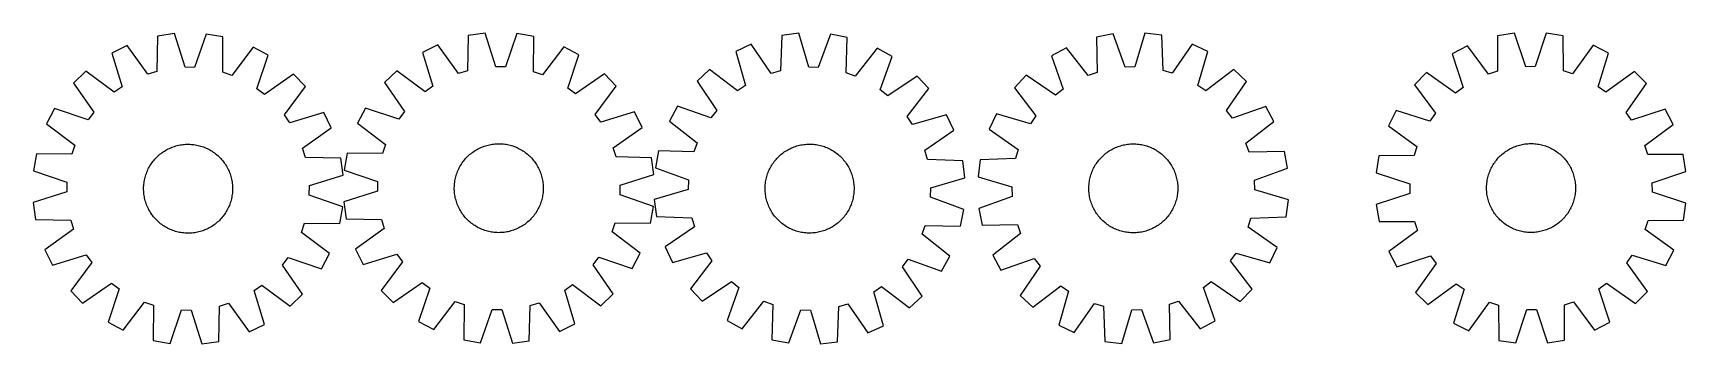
# Model space of a CAD drawing. Header units: millimetres. Extents: x 7 to 1493, y 7 to 286.
import ezdxf

# ---------------------------------------------------------------- set-up
doc = ezdxf.new("R2010")
doc.units = ezdxf.units.MM
doc.layers.add('CUT', color=7, linetype='CONTINUOUS', true_color=0x000000)

msp = doc.modelspace()

# ---------------------------------------------------------------- linework, layer by layer
at = {"layer": 'CUT'}
for p, q in [((118.419288, 283.335369), (117.800568, 251.577032)), ((133.648034, 285.529868), (118.419288, 283.335369)), ((143.208289, 255.238347), (133.648034, 285.529868)), ((162.1841, 285.13141), (151.781797, 255.118632)), ((177.345636, 282.512562), (162.1841, 285.13141)), ((177.077384, 250.749332), (177.345636, 282.512562)), ((398.00561, 283.840372), (397.360282, 252.082565)), ((413.23619, 286.022112), (398.00561, 283.840372)), ((422.771062, 255.722591), (413.23619, 286.022112)), ((441.771912, 285.599745), (431.344466, 255.595693)), ((456.931248, 282.968194), (441.771912, 285.599745)), ((456.636384, 251.2052), (456.931248, 282.968194)), ((679.969304, 283.920971), (678.767957, 252.179334)), ((695.235753, 285.83567), (679.969304, 283.920971)), ((704.238582, 255.373827), (695.235753, 285.83567)), ((723.759704, 284.913672), (712.80845, 255.096818)), ((738.870634, 282.017067), (723.759704, 284.913672)), ((978.105538, 285.234214), (962.980608, 282.411617)), ((988.910694, 255.364106), (978.105538, 285.234214)), ((1006.63366, 286.016563), (997.481816, 255.599159)), ((1021.890553, 284.027151), (1006.63366, 286.016563)), ((1022.936497, 252.280014), (1021.890553, 284.027151)), ((1323.84858, 283.4258), (1323.822673, 251.661447)), ((1339.033719, 285.90413), (1323.84858, 283.4258)), ((1349.157638, 255.796308), (1339.033719, 285.90413)), ((1367.572251, 286.038309), (1357.731887, 255.836621)), ((1382.780022, 283.702876), (1367.572251, 286.038309)), ((1383.104612, 251.940172), (1382.780022, 283.702876)), ((91.156746, 274.896196), (77.351485, 268.103161)), ((77.351485, 268.103161), (86.576914, 237.707993)), ((109.609684, 249.041528), (91.156746, 274.896196)), ((204.361917, 273.315477), (185.194281, 247.986117)), ((217.972126, 266.139631), (204.361917, 273.315477)), ((370.736007, 275.424044), (356.92506, 268.642578)), ((356.92506, 268.642578), (366.125018, 238.239692)), ((389.167276, 249.553925), (370.736007, 275.424044)), ((483.939814, 273.748477), (464.750963, 248.435185)), ((497.544006, 266.561231), (483.939814, 273.748477)), ((652.556502, 275.983457), (638.628921, 269.444878)), ((638.628921, 269.444878), (647.295077, 238.885551)), ((670.531928, 249.79455), (652.556502, 275.983457)), ((738.019606, 250.264106), (738.870634, 282.017067)), ((765.71361, 272.32581), (746.084434, 247.35242)), ((779.189859, 264.90144), (765.71361, 272.32581)), ((936.090511, 272.851884), (922.578078, 265.493576)), ((955.597196, 247.782701), (936.090511, 272.851884)), ((962.980608, 282.411617), (963.676182, 250.654871)), ((1049.264169, 275.955535), (1031.160753, 249.85494)), ((1063.159574, 269.348853), (1049.264169, 275.955535)), ((1054.343921, 238.832317), (1063.159574, 269.348853)), ((1296.748287, 274.479297), (1283.072209, 267.429798)), ((1315.680535, 248.973518), (1296.748287, 274.479297)), ((1409.963242, 275.011597), (1391.271665, 249.328924)), ((1423.705003, 268.091008), (1409.963242, 275.011597)), ((1414.198492, 237.782577), (1423.705003, 268.091008)), ((151.781797, 255.118632), (143.208289, 255.238347)), ((207.901626, 236.013899), (217.972126, 266.139631)), ((431.344466, 255.595693), (422.771062, 255.722591)), ((487.448268, 236.443946), (497.544006, 266.561231)), ((615.010624, 253.424832), (603.785238, 242.902414)), ((640.199086, 234.072414), (615.010624, 253.424832)), ((712.80845, 255.096818), (704.238582, 255.373827)), ((768.568278, 234.965562), (779.189859, 264.90144)), ((922.578078, 265.493576), (933.052982, 235.506059)), ((997.481816, 255.599159), (988.910694, 255.364106)), ((1086.699163, 253.213378), (1061.416264, 233.984499)), ((1097.872902, 242.636133), (1086.699163, 253.213378)), ((1283.072209, 267.429798), (1292.863294, 237.212098)), ((1357.731887, 255.836621), (1349.157638, 255.796308)), ((54.031115, 251.652442), (43.000695, 240.925822)), ((43.000695, 240.925822), (61.167222, 214.869114)), ((79.570434, 232.765463), (54.031115, 251.652442)), ((117.800568, 251.577032), (109.609684, 249.041528)), ((185.194281, 247.986117), (177.077384, 250.749332)), ((240.824081, 249.044193), (214.767373, 230.877666)), ((232.663722, 212.474455), (251.550701, 238.013773)), ((251.550701, 238.013773), (240.824081, 249.044193)), ((333.590915, 252.211404), (322.551511, 241.494029)), ((322.551511, 241.494029), (340.6962, 215.42211)), ((359.1144, 233.303034), (333.590915, 252.211404)), ((366.125018, 238.239692), (359.1144, 233.303034)), ((397.360282, 252.082565), (389.167276, 249.553925)), ((464.750963, 248.435185), (456.636384, 251.2052)), ((520.381629, 249.446653), (494.30971, 231.301963)), ((512.190634, 212.883764), (531.099004, 238.407249)), ((531.099004, 238.407249), (520.381629, 249.446653)), ((603.785238, 242.902414), (621.470595, 216.516757)), ((647.295077, 238.885551), (640.199086, 234.072414)), ((678.767957, 252.179334), (670.531928, 249.79455)), ((746.084434, 247.35242), (738.019606, 250.264106)), ((801.724283, 247.389571), (775.338625, 229.704215)), ((812.246701, 236.164186), (801.724283, 247.389571)), ((899.958196, 248.092232), (889.380951, 236.918493)), ((926.25696, 230.277919), (899.958196, 248.092232)), ((963.676182, 250.654871), (955.597196, 247.782701)), ((1031.160753, 249.85494), (1022.936497, 252.280014)), ((1061.416264, 233.984499), (1054.343921, 238.832317)), ((1080.058589, 216.337369), (1097.872902, 242.636133)), ((1260.062919, 250.546717), (1249.234611, 239.616105)), ((1249.234611, 239.616105), (1267.88427, 213.902976)), ((1285.950277, 232.139667), (1260.062919, 250.546717)), ((1323.822673, 251.661447), (1315.680535, 248.973518)), ((1391.271665, 249.328924), (1383.104612, 251.940172)), ((1446.872029, 251.425033), (1421.158901, 232.775374)), ((1439.395592, 214.709367), (1457.802641, 240.596724)), ((1457.802641, 240.596724), (1446.872029, 251.425033)), ((86.576914, 237.707993), (79.570434, 232.765463)), ((214.767373, 230.877666), (207.901626, 236.013899)), ((494.30971, 231.301963), (487.448268, 236.443946)), ((775.338625, 229.704215), (768.568278, 234.965562)), ((792.894282, 210.975723), (812.246701, 236.164186)), ((889.380951, 236.918493), (908.609829, 211.635594)), ((933.052982, 235.506059), (926.25696, 230.277919)), ((1292.863294, 237.212098), (1285.950277, 232.139667)), ((1421.158901, 232.775374), (1414.198492, 237.782577)), ((25.905257, 218.073867), (18.729412, 204.463658)), ((56.03099, 208.003367), (25.905257, 218.073867)), ((61.167222, 214.869114), (56.03099, 208.003367)), ((237.606253, 205.467975), (232.663722, 212.474455)), ((268.00142, 214.693403), (237.606253, 205.467975)), ((274.794455, 200.888142), (268.00142, 214.693403)), ((305.436933, 218.656406), (298.249687, 205.052214)), ((335.554217, 208.560668), (305.436933, 218.656406)), ((340.6962, 215.42211), (335.554217, 208.560668)), ((517.127292, 205.873145), (512.190634, 212.883764)), ((547.530179, 215.073104), (517.127292, 205.873145)), ((554.311644, 201.262156), (547.530179, 215.073104)), ((586.27337, 220.36799), (578.849, 206.891741)), ((616.209247, 209.74641), (586.27337, 220.36799)), ((621.470595, 216.516757), (616.209247, 209.74641)), ((797.707419, 203.879732), (792.894282, 210.975723)), ((828.266747, 212.545889), (797.707419, 203.879732)), ((834.805326, 198.618307), (828.266747, 212.545889)), ((873.245476, 213.378904), (866.638794, 199.483499)), ((903.762012, 204.56325), (873.245476, 213.378904)), ((908.609829, 211.635594), (903.762012, 204.56325)), ((1085.286729, 209.541347), (1080.058589, 216.337369)), ((1115.274246, 220.016251), (1085.286729, 209.541347)), ((1122.632555, 206.503818), (1115.274246, 220.016251)), ((1232.568636, 216.449079), (1225.648047, 202.707318)), ((1262.877067, 206.942567), (1232.568636, 216.449079)), ((1267.88427, 213.902976), (1262.877067, 206.942567)), ((1444.468023, 207.796349), (1439.395592, 214.709367)), ((1474.685723, 217.587435), (1444.468023, 207.796349)), ((1481.735221, 203.911357), (1474.685723, 217.587435)), ((18.729412, 204.463658), (44.058772, 185.296022)), ((248.939787, 182.435205), (274.794455, 200.888142)), ((298.249687, 205.052214), (323.562978, 185.863362)), ((528.441525, 182.830887), (554.311644, 201.262156)), ((578.849, 206.891741), (603.82239, 187.262565)), ((808.616419, 180.642882), (834.805326, 198.618307)), ((866.638794, 199.483499), (892.739389, 181.380082)), ((1097.563371, 186.997133), (1122.632555, 206.503818)), ((1225.648047, 202.707318), (1251.33072, 184.015741)), ((1456.229443, 184.979108), (1481.735221, 203.911357)), ((44.058772, 185.296022), (41.295557, 177.179125)), ((121.648812, 177.82868), (122.658274, 178.577007)), ((122.658274, 178.577007), (123.690743, 179.293257)), ((123.690743, 179.293257), (124.745201, 179.976723)), ((124.745201, 179.976723), (125.820607, 180.62673)), ((125.820607, 180.62673), (126.915899, 181.242637)), ((126.915899, 181.242637), (128.029997, 181.823837)), ((128.029997, 181.823837), (129.161801, 182.369754)), ((129.161801, 182.369754), (130.310194, 182.879852)), ((130.310194, 182.879852), (131.474044, 183.353626)), ((131.474044, 183.353626), (132.6522, 183.790609)), ((132.6522, 183.790609), (133.843501, 184.190369)), ((133.843501, 184.190369), (135.046771, 184.552513)), ((135.046771, 184.552513), (136.260823, 184.876682)), ((136.260823, 184.876682), (137.484458, 185.162557)), ((137.484458, 185.162557), (138.716469, 185.409856)), ((138.716469, 185.409856), (139.955639, 185.618334)), ((139.955639, 185.618334), (141.200747, 185.787786)), ((141.200747, 185.787786), (142.450562, 185.918044)), ((142.450562, 185.918044), (143.703853, 186.008981)), ((143.703853, 186.008981), (144.959382, 186.060506)), ((144.959382, 186.060506), (146.215909, 186.072568)), ((146.215909, 186.072568), (147.472195, 186.045156)), ((147.472195, 186.045156), (148.727001, 185.978297)), ((148.727001, 185.978297), (149.979087, 185.872056)), ((149.979087, 185.872056), (151.227218, 185.726539)), ((151.227218, 185.726539), (152.470163, 185.541889)), ((152.470163, 185.541889), (153.706694, 185.318288)), ((153.706694, 185.318288), (154.935592, 185.055957)), ((154.935592, 185.055957), (156.155643, 184.755155)), ((156.155643, 184.755155), (157.365644, 184.416178)), ((157.365644, 184.416178), (158.5644, 184.039362)), ((158.5644, 184.039362), (159.750728, 183.625078)), ((159.750728, 183.625078), (160.923458, 183.173734)), ((160.923458, 183.173734), (162.081433, 182.685778)), ((162.081433, 182.685778), (163.223509, 182.161689)), ((163.223509, 182.161689), (164.348559, 181.601985)), ((164.348559, 181.601985), (165.455474, 181.007218)), ((165.455474, 181.007218), (166.54316, 180.377977)), ((166.54316, 180.377977), (167.610545, 179.71488)), ((167.610545, 179.71488), (168.656574, 179.018584)), ((168.656574, 179.018584), (169.680217, 178.289774)), ((251.475291, 174.24432), (248.939787, 182.435205)), ((323.562978, 185.863362), (320.792963, 177.748784)), ((401.146734, 178.331015), (402.156823, 179.078496)), ((402.156823, 179.078496), (403.189892, 179.793881)), ((403.189892, 179.793881), (404.244922, 180.476463)), ((404.244922, 180.476463), (405.320872, 181.125569)), ((405.320872, 181.125569), (406.41668, 181.740558)), ((406.41668, 181.740558), (407.531265, 182.320823)), ((407.531265, 182.320823), (408.663526, 182.865793)), ((408.663526, 182.865793), (409.812346, 183.374928)), ((409.812346, 183.374928), (410.976592, 183.847727)), ((410.976592, 183.847727), (412.155114, 184.283722)), ((412.155114, 184.283722), (413.34675, 184.682484)), ((413.34675, 184.682484), (414.550323, 185.04362)), ((414.550323, 185.04362), (415.764646, 185.366772)), ((415.764646, 185.366772), (416.98852, 185.651621)), ((416.98852, 185.651621), (418.220737, 185.897887)), ((418.220737, 185.897887), (419.460082, 186.105327)), ((419.460082, 186.105327), (420.705331, 186.273736)), ((420.705331, 186.273736), (421.955255, 186.402947)), ((421.955255, 186.402947), (423.208622, 186.492834)), ((423.208622, 186.492834), (424.464193, 186.543307)), ((424.464193, 186.543307), (425.72073, 186.554317)), ((425.72073, 186.554317), (426.976993, 186.525852)), ((426.976993, 186.525852), (428.231742, 186.457941)), ((428.231742, 186.457941), (429.483739, 186.350652)), ((429.483739, 186.350652), (430.731748, 186.204089)), ((430.731748, 186.204089), (431.974537, 186.018397)), ((431.974537, 186.018397), (433.210881, 185.79376)), ((433.210881, 185.79376), (434.439558, 185.5304)), ((434.439558, 185.5304), (435.659357, 185.228575)), ((435.659357, 185.228575), (436.869073, 184.888585)), ((436.869073, 184.888585), (438.067513, 184.510765)), ((438.067513, 184.510765), (439.253494, 184.095487)), ((439.253494, 184.095487), (440.425846, 183.643161)), ((440.425846, 183.643161), (441.583411, 183.154234)), ((441.583411, 183.154234), (442.725047, 182.629188)), ((442.725047, 182.629188), (443.849628, 182.068542)), ((443.849628, 182.068542), (444.956044, 181.472849)), ((444.956044, 181.472849), (446.043203, 180.842696)), ((446.043203, 180.842696), (447.110032, 180.178705)), ((447.110032, 180.178705), (448.155478, 179.481532)), ((448.155478, 179.481532), (449.178509, 178.751865)), ((449.178509, 178.751865), (450.178116, 177.990424)), ((530.970165, 174.637881), (528.441525, 182.830887)), ((569.157743, 180.048765), (566.261137, 164.937835)), ((600.910703, 179.197737), (569.157743, 180.048765)), ((603.82239, 187.262565), (600.910703, 179.197737)), ((681.262349, 178.372787), (682.285372, 179.102465)), ((682.285372, 179.102465), (683.33081, 179.79965)), ((683.33081, 179.79965), (684.397631, 180.463652)), ((684.397631, 180.463652), (685.484783, 181.093817)), ((685.484783, 181.093817), (686.591192, 181.689523)), ((686.591192, 181.689523), (687.715767, 182.250182)), ((687.715767, 182.250182), (688.857398, 182.775241)), ((688.857398, 182.775241), (690.014957, 183.264181)), ((690.014957, 183.264181), (691.187304, 183.71652)), ((691.187304, 183.71652), (692.37328, 184.131811)), ((692.37328, 184.131811), (693.571716, 184.509645)), ((693.571716, 184.509645), (694.781428, 184.849649)), ((694.781428, 184.849649), (696.001224, 185.151487)), ((696.001224, 185.151487), (697.229898, 185.414861)), ((697.229898, 185.414861), (698.466239, 185.639512)), ((698.466239, 185.639512), (699.709026, 185.825218)), ((699.709026, 185.825218), (700.957033, 185.971795)), ((700.957033, 185.971795), (702.209029, 186.079099)), ((702.209029, 186.079099), (703.463777, 186.147024)), ((703.463777, 186.147024), (704.72004, 186.175502)), ((704.72004, 186.175502), (705.976577, 186.164507)), ((705.976577, 186.164507), (707.232149, 186.114048)), ((707.232149, 186.114048), (708.485516, 186.024175)), ((708.485516, 186.024175), (709.735442, 185.894978)), ((709.735442, 185.894978), (710.980693, 185.726583)), ((710.980693, 185.726583), (712.22004, 185.519158)), ((712.22004, 185.519158), (713.452261, 185.272905)), ((713.452261, 185.272905), (714.676138, 184.988069)), ((714.676138, 184.988069), (715.890464, 184.664931)), ((715.890464, 184.664931), (717.094041, 184.30381)), ((717.094041, 184.30381), (718.285681, 183.905061)), ((718.285681, 183.905061), (719.464209, 183.469079)), ((719.464209, 183.469079), (720.62846, 182.996293)), ((720.62846, 182.996293), (721.777286, 182.487171)), ((721.777286, 182.487171), (722.909553, 181.942214)), ((722.909553, 181.942214), (724.024144, 181.361961)), ((724.024144, 181.361961), (725.119959, 180.746984)), ((725.119959, 180.746984), (726.195916, 180.09789)), ((726.195916, 180.09789), (727.250954, 179.41532)), ((727.250954, 179.41532), (728.284031, 178.699947)), ((728.284031, 178.699947), (729.294128, 177.952478)), ((811.001203, 172.406852), (808.616419, 180.642882)), ((892.739389, 181.380082), (890.314315, 173.155826)), ((971.549559, 177.918286), (972.551515, 178.676633)), ((972.551515, 178.676633), (973.576797, 179.403134)), ((973.576797, 179.403134), (974.624393, 180.097072)), ((974.624393, 180.097072), (975.693269, 180.757761)), ((975.693269, 180.757761), (976.782371, 181.38455)), ((976.782371, 181.38455), (977.890623, 181.976821)), ((977.890623, 181.976821), (979.016931, 182.533988)), ((979.016931, 182.533988), (980.160185, 183.055502)), ((980.160185, 183.055502), (981.319257, 183.540848)), ((981.319257, 183.540848), (982.493001, 183.989548)), ((982.493001, 183.989548), (983.68026, 184.401157)), ((983.68026, 184.401157), (984.879862, 184.775271)), ((984.879862, 184.775271), (986.090624, 185.11152)), ((986.090624, 185.11152), (987.31135, 185.409572)), ((987.31135, 185.409572), (988.540835, 185.669134)), ((988.540835, 185.669134), (989.777867, 185.889948)), ((989.777867, 185.889948), (991.021225, 186.071796)), ((991.021225, 186.071796), (992.269681, 186.214501)), ((992.269681, 186.214501), (993.522003, 186.31792)), ((993.522003, 186.31792), (994.776956, 186.381951)), ((994.776956, 186.381951), (996.033301, 186.406532)), ((996.033301, 186.406532), (997.289798, 186.391638)), ((997.289798, 186.391638), (998.545207, 186.337284)), ((998.545207, 186.337284), (999.79829, 186.243523)), ((999.79829, 186.243523), (1001.047809, 186.110449)), ((1001.047809, 186.110449), (1002.292532, 185.938191)), ((1002.292532, 185.938191), (1003.531229, 185.726921)), ((1003.531229, 185.726921), (1004.762679, 185.476847)), ((1004.762679, 185.476847), (1005.985667, 185.188216)), ((1005.985667, 185.188216), (1007.198985, 184.861311)), ((1007.198985, 184.861311), (1008.401436, 184.496457)), ((1008.401436, 184.496457), (1009.591833, 184.094013)), ((1009.591833, 184.094013), (1010.769002, 183.654377)), ((1010.769002, 183.654377), (1011.931781, 183.177981)), ((1011.931781, 183.177981), (1013.079022, 182.665297)), ((1013.079022, 182.665297), (1014.209593, 182.11683)), ((1014.209593, 182.11683), (1015.322378, 181.533122)), ((1015.322378, 181.533122), (1016.41628, 180.914748)), ((1016.41628, 180.914748), (1017.490218, 180.262319)), ((1017.490218, 180.262319), (1018.543133, 179.576479)), ((1018.543133, 179.576479), (1019.573986, 178.857904)), ((1019.573986, 178.857904), (1020.581759, 178.107304)), ((1100.435541, 178.918147), (1097.563371, 186.997133)), ((1132.192288, 179.613721), (1100.435541, 178.918147)), ((1135.014884, 164.488791), (1132.192288, 179.613721)), ((1251.33072, 184.015741), (1248.719472, 175.848688)), ((1329.046609, 177.99776), (1330.041929, 178.764796)), ((1330.041929, 178.764796), (1331.060852, 179.50019)), ((1331.060852, 179.50019), (1332.10237, 180.203216)), ((1332.10237, 180.203216), (1333.165458, 180.87318)), ((1333.165458, 180.87318), (1334.249065, 181.509421)), ((1334.249065, 181.509421), (1335.352122, 182.111312)), ((1335.352122, 182.111312), (1336.47354, 182.678257)), ((1336.47354, 182.678257), (1337.612214, 183.209699)), ((1337.612214, 183.209699), (1338.767018, 183.705111)), ((1338.767018, 183.705111), (1339.936814, 184.164006)), ((1339.936814, 184.164006), (1341.120447, 184.58593)), ((1341.120447, 184.58593), (1342.316749, 184.970467)), ((1342.316749, 184.970467), (1343.524539, 185.317237)), ((1343.524539, 185.317237), (1344.742625, 185.625899)), ((1344.742625, 185.625899), (1345.969806, 185.896147)), ((1345.969806, 185.896147), (1347.20487, 186.127716)), ((1347.20487, 186.127716), (1348.446598, 186.320376)), ((1348.446598, 186.320376), (1349.693765, 186.473937)), ((1349.693765, 186.473937), (1350.945141, 186.588248)), ((1350.945141, 186.588248), (1352.199489, 186.663196)), ((1352.199489, 186.663196), (1353.455572, 186.698707)), ((1353.455572, 186.698707), (1354.712152, 186.694745)), ((1354.712152, 186.694745), (1355.967986, 186.651316)), ((1355.967986, 186.651316), (1357.221837, 186.568461)), ((1357.221837, 186.568461), (1358.472467, 186.446263)), ((1358.472467, 186.446263), (1359.718641, 186.284842)), ((1359.718641, 186.284842), (1360.95913, 186.084358)), ((1360.95913, 186.084358), (1362.192709, 185.845007)), ((1362.192709, 185.845007), (1363.418162, 185.567027)), ((1363.418162, 185.567027), (1364.634278, 185.250692)), ((1364.634278, 185.250692), (1365.839858, 184.896314)), ((1365.839858, 184.896314), (1367.033712, 184.504242)), ((1367.033712, 184.504242), (1368.214661, 184.074864)), ((1368.214661, 184.074864), (1369.38154, 183.608603)), ((1369.38154, 183.608603), (1370.533199, 183.10592)), ((1370.533199, 183.10592), (1371.668499, 182.567311)), ((1371.668499, 182.567311), (1372.786321, 181.993306)), ((1372.786321, 181.993306), (1373.885561, 181.384473)), ((1373.885561, 181.384473), (1374.965135, 180.741413)), ((1374.965135, 180.741413), (1376.023978, 180.06476)), ((1376.023978, 180.06476), (1377.061043, 179.355181)), ((1377.061043, 179.355181), (1378.075309, 178.613378)), ((1378.075309, 178.613378), (1379.065773, 177.840082)), ((1458.917372, 176.83697), (1456.229443, 184.979108)), ((9.532326, 177.447377), (6.913478, 162.285841)), ((41.295557, 177.179125), (9.532326, 177.447377)), ((109.8832, 163.32525), (110.442904, 164.4503)), ((110.442904, 164.4503), (111.03767, 165.557215)), ((111.03767, 165.557215), (111.666912, 166.644901)), ((111.666912, 166.644901), (112.330008, 167.712286)), ((112.330008, 167.712286), (113.026305, 168.758315)), ((113.026305, 168.758315), (113.755114, 169.781958)), ((113.755114, 169.781958), (114.515718, 170.782202)), ((114.515718, 170.782202), (115.307364, 171.758062)), ((115.307364, 171.758062), (116.129273, 172.708574)), ((116.129273, 172.708574), (116.980632, 173.632801)), ((116.980632, 173.632801), (117.860601, 174.529829)), ((117.860601, 174.529829), (118.768313, 175.398775)), ((118.768313, 175.398775), (119.702871, 176.23878)), ((119.702871, 176.23878), (120.663353, 177.049015)), ((120.663353, 177.049015), (121.648812, 177.82868)), ((169.680217, 178.289774), (170.680461, 177.529171)), ((170.680461, 177.529171), (171.656321, 176.737524)), ((171.656321, 176.737524), (172.606834, 175.915616)), ((172.606834, 175.915616), (173.53106, 175.064257)), ((173.53106, 175.064257), (174.428089, 174.184287)), ((174.428089, 174.184287), (175.297034, 173.276575)), ((175.297034, 173.276575), (176.137039, 172.342017)), ((176.137039, 172.342017), (176.947274, 171.381535)), ((176.947274, 171.381535), (177.726939, 170.396077)), ((177.726939, 170.396077), (178.475267, 169.386615)), ((178.475267, 169.386615), (179.191516, 168.354145)), ((179.191516, 168.354145), (179.874982, 167.299687)), ((179.874982, 167.299687), (180.524989, 166.224282)), ((180.524989, 166.224282), (181.140896, 165.128989)), ((181.140896, 165.128989), (181.722096, 164.014891)), ((181.722096, 164.014891), (182.268014, 162.883087)), ((283.233628, 173.625601), (251.475291, 174.24432)), ((285.428127, 158.396854), (283.233628, 173.625601)), ((289.029969, 178.043648), (286.398418, 162.884312)), ((320.792963, 177.748784), (289.029969, 178.043648)), ((388.843929, 162.695811), (389.368975, 163.837447)), ((389.368975, 163.837447), (389.929621, 164.962028)), ((389.929621, 164.962028), (390.525315, 166.068444)), ((390.525315, 166.068444), (391.155468, 167.155603)), ((391.155468, 167.155603), (391.819458, 168.222432)), ((391.819458, 168.222432), (392.516631, 169.267877)), ((392.516631, 169.267877), (393.246298, 170.290909)), ((393.246298, 170.290909), (394.007739, 171.290516)), ((394.007739, 171.290516), (394.800203, 172.265712)), ((394.800203, 172.265712), (395.622907, 173.215535)), ((395.622907, 173.215535), (396.475041, 174.139048)), ((396.475041, 174.139048), (397.355761, 175.035339)), ((397.355761, 175.035339), (398.264201, 175.903524)), ((398.264201, 175.903524), (399.199463, 176.742745)), ((399.199463, 176.742745), (400.160623, 177.552175)), ((400.160623, 177.552175), (401.146734, 178.331015)), ((450.178116, 177.990424), (451.153312, 177.197961)), ((451.153312, 177.197961), (452.103135, 176.375256)), ((452.103135, 176.375256), (453.026648, 175.523123)), ((453.026648, 175.523123), (453.922939, 174.642402)), ((453.922939, 174.642402), (454.791124, 173.733962)), ((454.791124, 173.733962), (455.630345, 172.798701)), ((455.630345, 172.798701), (456.439775, 171.83754)), ((456.439775, 171.83754), (457.218615, 170.851429)), ((457.218615, 170.851429), (457.966096, 169.84134)), ((457.966096, 169.84134), (458.681481, 168.808271)), ((458.681481, 168.808271), (459.364063, 167.753241)), ((459.364063, 167.753241), (460.013169, 166.677291)), ((460.013169, 166.677291), (460.628158, 165.581483)), ((460.628158, 165.581483), (461.208423, 164.466899)), ((461.208423, 164.466899), (461.753393, 163.334638)), ((562.727972, 173.992553), (530.970165, 174.637881)), ((564.909712, 158.761974), (562.727972, 173.992553)), ((566.261137, 164.937835), (596.077991, 153.986581)), ((668.687639, 162.955417), (669.232596, 164.087684)), ((669.232596, 164.087684), (669.812849, 165.202275)), ((669.812849, 165.202275), (670.427826, 166.29809)), ((670.427826, 166.29809), (671.076919, 167.374047)), ((671.076919, 167.374047), (671.75949, 168.429085)), ((671.75949, 168.429085), (672.474862, 169.462162)), ((672.474862, 169.462162), (673.222332, 170.472259)), ((673.222332, 170.472259), (674.001161, 171.458379)), ((674.001161, 171.458379), (674.81058, 172.419549)), ((674.81058, 172.419549), (675.649791, 173.35482)), ((675.649791, 173.35482), (676.517965, 174.26327)), ((676.517965, 174.26327), (677.414246, 175.144001)), ((677.414246, 175.144001), (678.337749, 175.996144)), ((678.337749, 175.996144), (679.287563, 176.818859)), ((679.287563, 176.818859), (680.262751, 177.611334)), ((680.262751, 177.611334), (681.262349, 178.372787)), ((729.294128, 177.952478), (730.280248, 177.173649)), ((730.280248, 177.173649), (731.241418, 176.36423)), ((731.241418, 176.36423), (732.176689, 175.525019)), ((732.176689, 175.525019), (733.085138, 174.656844)), ((733.085138, 174.656844), (733.96587, 173.760563)), ((733.96587, 173.760563), (734.818013, 172.83706)), ((734.818013, 172.83706), (735.640728, 171.887246)), ((735.640728, 171.887246), (736.433203, 170.912059)), ((736.433203, 170.912059), (737.194655, 169.91246)), ((737.194655, 169.91246), (737.924334, 168.889437)), ((737.924334, 168.889437), (738.621519, 167.843999)), ((738.621519, 167.843999), (739.285521, 166.777178)), ((739.285521, 166.777178), (739.915686, 165.690027)), ((739.915686, 165.690027), (740.511392, 164.583617)), ((740.511392, 164.583617), (741.072051, 163.459043)), ((842.74284, 171.205506), (811.001203, 172.406852)), ((844.657538, 155.939056), (842.74284, 171.205506)), ((858.567178, 172.109883), (856.577766, 156.85299)), ((890.314315, 173.155826), (858.567178, 172.109883)), ((959.929032, 163.298351), (960.477499, 164.428922)), ((960.477499, 164.428922), (961.061207, 165.541708)), ((961.061207, 165.541708), (961.679581, 166.63561)), ((961.679581, 166.63561), (962.33201, 167.709548)), ((962.33201, 167.709548), (963.01785, 168.762463)), ((963.01785, 168.762463), (963.736425, 169.793316)), ((963.736425, 169.793316), (964.487025, 170.801089)), ((964.487025, 170.801089), (965.268909, 171.784787)), ((965.268909, 171.784787), (966.081306, 172.743441)), ((966.081306, 172.743441), (966.923415, 173.676104)), ((966.923415, 173.676104), (967.794404, 174.581856)), ((967.794404, 174.581856), (968.693413, 175.459802)), ((968.693413, 175.459802), (969.619555, 176.309076)), ((969.619555, 176.309076), (970.571917, 177.12884)), ((970.571917, 177.12884), (971.549559, 177.918286)), ((1020.581759, 178.107304), (1021.565458, 177.32542)), ((1021.565458, 177.32542), (1022.524112, 176.513023)), ((1022.524112, 176.513023), (1023.456774, 175.670914)), ((1023.456774, 175.670914), (1024.362526, 174.799925)), ((1024.362526, 174.799925), (1025.240472, 173.900916)), ((1025.240472, 173.900916), (1026.089746, 172.974774)), ((1026.089746, 172.974774), (1026.90951, 172.022412)), ((1026.90951, 172.022412), (1027.698956, 171.04477)), ((1027.698956, 171.04477), (1028.457303, 170.042814)), ((1028.457303, 170.042814), (1029.183804, 169.017532)), ((1029.183804, 169.017532), (1029.877742, 167.969936)), ((1029.877742, 167.969936), (1030.538431, 166.90106)), ((1030.538431, 166.90106), (1031.165221, 165.811958)), ((1031.165221, 165.811958), (1031.757491, 164.703706)), ((1031.757491, 164.703706), (1032.314658, 163.577398)), ((1032.314658, 163.577398), (1032.836172, 162.434143)), ((1105.144776, 153.683635), (1135.014884, 164.488791)), ((1216.956767, 175.524097), (1214.621334, 160.316326)), ((1248.719472, 175.848688), (1216.956767, 175.524097)), ((1317.553723, 163.277274), (1318.092333, 164.412574)), ((1318.092333, 164.412574), (1318.666337, 165.530396)), ((1318.666337, 165.530396), (1319.27517, 166.629636)), ((1319.27517, 166.629636), (1319.918231, 167.70921)), ((1319.918231, 167.70921), (1320.594884, 168.768053)), ((1320.594884, 168.768053), (1321.304462, 169.805118)), ((1321.304462, 169.805118), (1322.046266, 170.819384)), ((1322.046266, 170.819384), (1322.819562, 171.809849)), ((1322.819562, 171.809849), (1323.623588, 172.775534)), ((1323.623588, 172.775534), (1324.45755, 173.715489)), ((1324.45755, 173.715489), (1325.320625, 174.628784)), ((1325.320625, 174.628784), (1326.211962, 175.514519)), ((1326.211962, 175.514519), (1327.13068, 176.371819)), ((1327.13068, 176.371819), (1328.075873, 177.199838)), ((1328.075873, 177.199838), (1329.046609, 177.99776)), ((1379.065773, 177.840082), (1380.031459, 177.036056)), ((1380.031459, 177.036056), (1380.971414, 176.202094)), ((1380.971414, 176.202094), (1381.884709, 175.339019)), ((1381.884709, 175.339019), (1382.770443, 174.447682)), ((1382.770443, 174.447682), (1383.627743, 173.528964)), ((1383.627743, 173.528964), (1384.455763, 172.58377)), ((1384.455763, 172.58377), (1385.253684, 171.613034)), ((1385.253684, 171.613034), (1386.020721, 170.617714)), ((1386.020721, 170.617714), (1386.756115, 169.598792)), ((1386.756115, 169.598792), (1387.459141, 168.557273)), ((1387.459141, 168.557273), (1388.129105, 167.494186)), ((1388.129105, 167.494186), (1388.765346, 166.410579)), ((1388.765346, 166.410579), (1389.367237, 165.307522)), ((1389.367237, 165.307522), (1389.934182, 164.186103)), ((1389.934182, 164.186103), (1390.465623, 163.04743)), ((1490.681724, 176.811063), (1458.917372, 176.83697)), ((1493.160055, 161.625925), (1490.681724, 176.811063)), ((6.913478, 162.285841), (36.926256, 151.883538)), ((36.926256, 151.883538), (36.806542, 143.31003)), ((105.999732, 147.573936), (106.066591, 148.828742)), ((106.066591, 148.828742), (106.172832, 150.080828)), ((106.172832, 150.080828), (106.318349, 151.328959)), ((106.318349, 151.328959), (106.503, 152.571904)), ((106.503, 152.571904), (106.726601, 153.808435)), ((106.726601, 153.808435), (106.988932, 155.037332)), ((106.988932, 155.037332), (107.289734, 156.257384)), ((107.289734, 156.257384), (107.62871, 157.467384)), ((107.62871, 157.467384), (108.005527, 158.666141)), ((108.005527, 158.666141), (108.419811, 159.852469)), ((108.419811, 159.852469), (108.871154, 161.025199)), ((108.871154, 161.025199), (109.359111, 162.183174)), ((109.359111, 162.183174), (109.8832, 163.32525)), ((182.268014, 162.883087), (182.778111, 161.734694)), ((182.778111, 161.734694), (183.251885, 160.570845)), ((183.251885, 160.570845), (183.688868, 159.392688)), ((183.688868, 159.392688), (184.088628, 158.201387)), ((184.088628, 158.201387), (184.450772, 156.998117)), ((184.450772, 156.998117), (184.774941, 155.784065)), ((184.774941, 155.784065), (185.060816, 154.560431)), ((185.060816, 154.560431), (185.308115, 153.32842)), ((185.308115, 153.32842), (185.516593, 152.089249)), ((185.516593, 152.089249), (185.686045, 150.844142)), ((185.686045, 150.844142), (185.816303, 149.594326)), ((185.816303, 149.594326), (185.90724, 148.341035)), ((255.016891, 140.263091), (255.136606, 148.836599)), ((255.136606, 148.836599), (285.428127, 158.396854)), ((286.398418, 162.884312), (316.40247, 152.456866)), ((316.40247, 152.456866), (316.275573, 143.883462)), ((385.472311, 148.089393), (385.540222, 149.344142)), ((385.540222, 149.344142), (385.647512, 150.596139)), ((385.647512, 150.596139), (385.794075, 151.844148)), ((385.794075, 151.844148), (385.979766, 153.086937)), ((385.979766, 153.086937), (386.204403, 154.32328)), ((386.204403, 154.32328), (386.467764, 155.551958)), ((386.467764, 155.551958), (386.769588, 156.771757)), ((386.769588, 156.771757), (387.109578, 157.981473)), ((387.109578, 157.981473), (387.487399, 159.179913)), ((387.487399, 159.179913), (387.902677, 160.365894)), ((387.902677, 160.365894), (388.355002, 161.538246)), ((388.355002, 161.538246), (388.843929, 162.695811)), ((461.753393, 163.334638), (462.262528, 162.185817)), ((462.262528, 162.185817), (462.735327, 161.021572)), ((462.735327, 161.021572), (463.171322, 159.843049)), ((463.171322, 159.843049), (463.570085, 158.651414)), ((463.570085, 158.651414), (463.93122, 157.447841)), ((463.93122, 157.447841), (464.254372, 156.233518)), ((464.254372, 156.233518), (464.539221, 155.009644)), ((464.539221, 155.009644), (464.785488, 153.777426)), ((464.785488, 153.777426), (464.992927, 152.538082)), ((464.992927, 152.538082), (465.161336, 151.292832)), ((465.161336, 151.292832), (465.290547, 150.042908)), ((465.290547, 150.042908), (465.380434, 148.789542)), ((465.380434, 148.789542), (465.430907, 147.53397)), ((534.483293, 140.653697), (534.610191, 149.227102)), ((534.610191, 149.227102), (564.909712, 158.761974)), ((596.077991, 153.986581), (595.800982, 145.416713)), ((665.060762, 148.41028), (665.150634, 149.663647)), ((665.150634, 149.663647), (665.279832, 150.913573)), ((665.279832, 150.913573), (665.448226, 152.158824)), ((665.448226, 152.158824), (665.655652, 153.398172)), ((665.655652, 153.398172), (665.901904, 154.630392)), ((665.901904, 154.630392), (666.18674, 155.854269)), ((666.18674, 155.854269), (666.509878, 157.068595)), ((666.509878, 157.068595), (666.871, 158.272172)), ((666.871, 158.272172), (667.269749, 159.463813)), ((667.269749, 159.463813), (667.705731, 160.64234)), ((667.705731, 160.64234), (668.178517, 161.806591)), ((668.178517, 161.806591), (668.687639, 162.955417)), ((741.072051, 163.459043), (741.59711, 162.317412)), ((741.59711, 162.317412), (742.08605, 161.159852)), ((742.08605, 161.159852), (742.538389, 159.987506)), ((742.538389, 159.987506), (742.95368, 158.801529)), ((742.95368, 158.801529), (743.331514, 157.603094)), ((743.331514, 157.603094), (743.671518, 156.393381)), ((743.671518, 156.393381), (743.973356, 155.173586)), ((743.973356, 155.173586), (744.23673, 153.944912)), ((744.23673, 153.944912), (744.461381, 152.708571)), ((744.461381, 152.708571), (744.647087, 151.465783)), ((744.647087, 151.465783), (744.793664, 150.217776)), ((744.793664, 150.217776), (744.900968, 148.965781)), ((744.900968, 148.965781), (744.968892, 147.711032)), ((814.195696, 146.936228), (844.657538, 155.939056)), ((856.577766, 156.85299), (886.99517, 147.701145)), ((956.202691, 147.509128), (956.257045, 148.764537)), ((956.257045, 148.764537), (956.350806, 150.01762)), ((956.350806, 150.01762), (956.48388, 151.267139)), ((956.48388, 151.267139), (956.656138, 152.511861)), ((956.656138, 152.511861), (956.867408, 153.750559)), ((956.867408, 153.750559), (957.117482, 154.982009)), ((957.117482, 154.982009), (957.406113, 156.204997)), ((957.406113, 156.204997), (957.733018, 157.418315)), ((957.733018, 157.418315), (958.097872, 158.620766)), ((958.097872, 158.620766), (958.500316, 159.811163)), ((958.500316, 159.811163), (958.939952, 160.988332)), ((958.939952, 160.988332), (959.416348, 162.151111)), ((959.416348, 162.151111), (959.929032, 163.298351)), ((1032.836172, 162.434143), (1033.321518, 161.275072)), ((1033.321518, 161.275072), (1033.770218, 160.101328)), ((1033.770218, 160.101328), (1034.181828, 158.914069)), ((1034.181828, 158.914069), (1034.555942, 157.714467)), ((1034.555942, 157.714467), (1034.892191, 156.503705)), ((1034.892191, 156.503705), (1035.190243, 155.282979)), ((1035.190243, 155.282979), (1035.449804, 154.053494)), ((1035.449804, 154.053494), (1035.670618, 152.816462)), ((1035.670618, 152.816462), (1035.852467, 151.573104)), ((1035.852467, 151.573104), (1035.995171, 150.324648)), ((1035.995171, 150.324648), (1036.09859, 149.072326)), ((1036.09859, 149.072326), (1036.162621, 147.817373)), ((1105.379829, 145.112513), (1105.144776, 153.683635)), ((1214.621334, 160.316326), (1244.823023, 150.475962)), ((1244.823023, 150.475962), (1244.863336, 141.901713)), ((1313.964898, 147.456227), (1314.008328, 148.712061)), ((1314.008328, 148.712061), (1314.091182, 149.965912)), ((1314.091182, 149.965912), (1314.21338, 151.216542)), ((1314.21338, 151.216542), (1314.374801, 152.462716)), ((1314.374801, 152.462716), (1314.575286, 153.703205)), ((1314.575286, 153.703205), (1314.814636, 154.936784)), ((1314.814636, 154.936784), (1315.092617, 156.162237)), ((1315.092617, 156.162237), (1315.408952, 157.378353)), ((1315.408952, 157.378353), (1315.76333, 158.583933)), ((1315.76333, 158.583933), (1316.155402, 159.777787)), ((1316.155402, 159.777787), (1316.58478, 160.958736)), ((1316.58478, 160.958736), (1317.05104, 162.125616)), ((1317.05104, 162.125616), (1317.553723, 163.277274)), ((1390.465623, 163.04743), (1390.961036, 161.892626)), ((1390.961036, 161.892626), (1391.41993, 160.72283)), ((1391.41993, 160.72283), (1391.841854, 159.539197)), ((1391.841854, 159.539197), (1392.226391, 158.342895)), ((1392.226391, 158.342895), (1392.573162, 157.135105)), ((1392.573162, 157.135105), (1392.881824, 155.917018)), ((1392.881824, 155.917018), (1393.152072, 154.689837)), ((1393.152072, 154.689837), (1393.383641, 153.454774)), ((1393.383641, 153.454774), (1393.5763, 152.213045)), ((1393.5763, 152.213045), (1393.729862, 150.965878)), ((1393.729862, 150.965878), (1393.844173, 149.714503)), ((1393.844173, 149.714503), (1393.91912, 148.460155)), ((1463.052232, 151.502006), (1493.160055, 161.625925)), ((1463.092546, 142.927757), (1463.052232, 151.502006)), ((36.806542, 143.31003), (6.51502, 133.749775)), ((105.97232, 146.31765), (105.999732, 147.573936)), ((105.984382, 145.061123), (105.97232, 146.31765)), ((106.035907, 143.805594), (105.984382, 145.061123)), ((106.126844, 142.552303), (106.035907, 143.805594)), ((106.257103, 141.302488), (106.126844, 142.552303)), ((106.426555, 140.05738), (106.257103, 141.302488)), ((106.635033, 138.818209), (106.426555, 140.05738)), ((106.882331, 137.586199), (106.635033, 138.818209)), ((107.168206, 136.362564), (106.882331, 137.586199)), ((107.492376, 135.148512), (107.168206, 136.362564)), ((107.854519, 133.945242), (107.492376, 135.148512)), ((108.254279, 132.753941), (107.854519, 133.945242)), ((184.314437, 134.679245), (183.937621, 133.480489)), ((184.653414, 135.889246), (184.314437, 134.679245)), ((184.954216, 137.109297), (184.653414, 135.889246)), ((185.216547, 138.338194), (184.954216, 137.109297)), ((185.440148, 139.574726), (185.216547, 138.338194)), ((185.624798, 140.81767), (185.440148, 139.574726)), ((185.770315, 142.065801), (185.624798, 140.81767)), ((185.876556, 143.317887), (185.770315, 142.065801)), ((185.943416, 144.572693), (185.876556, 143.317887)), ((185.90724, 148.341035), (185.958765, 147.085507)), ((185.970827, 145.828979), (185.943416, 144.572693)), ((185.958765, 147.085507), (185.970827, 145.828979)), ((285.029669, 129.860788), (255.016891, 140.263091)), ((316.275573, 143.883462), (285.976052, 134.34859)), ((285.976052, 134.34859), (288.157791, 119.11801)), ((385.443847, 146.83313), (385.472311, 148.089393)), ((385.454856, 145.576593), (385.443847, 146.83313)), ((385.505329, 144.321022), (385.454856, 145.576593)), ((385.595216, 143.067655), (385.505329, 144.321022)), ((385.724427, 141.817731), (385.595216, 143.067655)), ((385.892836, 140.572482), (385.724427, 141.817731)), ((386.100276, 139.333137), (385.892836, 140.572482)), ((386.346542, 138.10092), (386.100276, 139.333137)), ((386.631392, 136.877046), (386.346542, 138.10092)), ((386.954544, 135.662723), (386.631392, 136.877046)), ((387.315679, 134.45915), (386.954544, 135.662723)), ((387.714441, 133.267514), (387.315679, 134.45915)), ((463.398365, 133.93065), (462.983087, 132.744669)), ((463.776185, 135.12909), (463.398365, 133.93065)), ((464.116175, 136.338807), (463.776185, 135.12909)), ((464.418, 137.558606), (464.116175, 136.338807)), ((464.68136, 138.787283), (464.418, 137.558606)), ((464.905997, 140.023626), (464.68136, 138.787283)), ((465.091689, 141.266416), (464.905997, 140.023626)), ((465.238252, 142.514425), (465.091689, 141.266416)), ((465.345542, 143.766421), (465.238252, 142.514425)), ((465.413452, 145.02117), (465.345542, 143.766421)), ((465.441917, 146.277433), (465.413452, 145.02117)), ((465.430907, 147.53397), (465.441917, 146.277433)), ((564.487345, 130.226252), (534.483293, 140.653697)), ((595.800982, 145.416713), (565.33914, 136.413884)), ((565.33914, 136.413884), (567.253839, 121.147435)), ((664.999307, 145.898171), (665.010303, 147.154708)), ((665.027786, 144.641908), (664.999307, 145.898171)), ((665.010303, 147.154708), (665.060762, 148.41028)), ((665.095711, 143.38716), (665.027786, 144.641908)), ((665.203015, 142.135165), (665.095711, 143.38716)), ((665.349592, 140.887157), (665.203015, 142.135165)), ((665.535297, 139.64437), (665.349592, 140.887157)), ((665.759948, 138.408029), (665.535297, 139.64437)), ((666.023323, 137.179355), (665.759948, 138.408029)), ((666.325161, 135.959559), (666.023323, 137.179355)), ((666.665165, 134.749847), (666.325161, 135.959559)), ((667.042999, 133.551411), (666.665165, 134.749847)), ((743.125678, 134.080768), (742.72693, 132.889128)), ((743.4868, 135.284345), (743.125678, 134.080768)), ((743.809938, 136.498672), (743.4868, 135.284345)), ((744.094774, 137.722549), (743.809938, 136.498672)), ((744.341026, 138.954769), (744.094774, 137.722549)), ((744.548452, 140.194116), (744.341026, 138.954769)), ((744.716847, 141.439367), (744.548452, 140.194116)), ((744.846044, 142.689293), (744.716847, 141.439367)), ((744.935917, 143.942661), (744.846044, 142.689293)), ((744.986376, 145.198233), (744.935917, 143.942661)), ((744.968892, 147.711032), (744.997371, 146.45477)), ((744.997371, 146.45477), (744.986376, 145.198233)), ((813.918687, 138.36636), (814.195696, 146.936228)), ((843.735541, 127.415106), (813.918687, 138.36636)), ((887.230223, 139.130024), (857.360115, 128.324868)), ((886.99517, 147.701145), (887.230223, 139.130024)), ((956.187797, 146.252631), (956.202691, 147.509128)), ((956.212378, 144.996286), (956.187797, 146.252631)), ((956.276409, 143.741333), (956.212378, 144.996286)), ((956.379828, 142.489011), (956.276409, 143.741333)), ((956.522533, 141.240555), (956.379828, 142.489011)), ((956.704381, 139.997197), (956.522533, 141.240555)), ((956.925195, 138.760165), (956.704381, 139.997197)), ((957.184757, 137.53068), (956.925195, 138.760165)), ((957.482809, 136.309954), (957.184757, 137.53068)), ((957.819058, 135.099192), (957.482809, 136.309954)), ((958.193172, 133.89959), (957.819058, 135.099192)), ((958.604781, 132.712331), (958.193172, 133.89959)), ((1034.277128, 134.192893), (1033.874684, 133.002496)), ((1034.641982, 135.395344), (1034.277128, 134.192893)), ((1034.968886, 136.608662), (1034.641982, 135.395344)), ((1035.257517, 137.83165), (1034.968886, 136.608662)), ((1035.507592, 139.0631), (1035.257517, 137.83165)), ((1035.718862, 140.301797), (1035.507592, 139.0631)), ((1035.891119, 141.54652), (1035.718862, 140.301797)), ((1036.024194, 142.796039), (1035.891119, 141.54652)), ((1036.117954, 144.049122), (1036.024194, 142.796039)), ((1036.172308, 145.304531), (1036.117954, 144.049122)), ((1036.162621, 147.817373), (1036.187202, 146.561028)), ((1036.187202, 146.561028), (1036.172308, 145.304531)), ((1135.797233, 135.960669), (1105.379829, 145.112513)), ((1133.807822, 120.703776), (1135.797233, 135.960669)), ((1244.863336, 141.901713), (1214.755513, 131.777794)), ((1313.960937, 146.199648), (1313.964898, 147.456227)), ((1313.996448, 144.943564), (1313.960937, 146.199648)), ((1314.071396, 143.689216), (1313.996448, 144.943564)), ((1314.185707, 142.437841), (1314.071396, 143.689216)), ((1314.339268, 141.190674), (1314.185707, 142.437841)), ((1314.531928, 139.948945), (1314.339268, 141.190674)), ((1314.763496, 138.713881), (1314.531928, 139.948945)), ((1315.033745, 137.486701), (1314.763496, 138.713881)), ((1315.342406, 136.268614), (1315.033745, 137.486701)), ((1315.689177, 135.060824), (1315.342406, 136.268614)), ((1316.073714, 133.864522), (1315.689177, 135.060824)), ((1316.495638, 132.680889), (1316.073714, 133.864522)), ((1392.152238, 134.819786), (1391.760167, 133.625932)), ((1392.506617, 136.025366), (1392.152238, 134.819786)), ((1392.822952, 137.241482), (1392.506617, 136.025366)), ((1393.100932, 138.466934), (1392.822952, 137.241482)), ((1393.340282, 139.700514), (1393.100932, 138.466934)), ((1393.540767, 140.941003), (1393.340282, 139.700514)), ((1393.702188, 142.187177), (1393.540767, 140.941003)), ((1393.824386, 143.437807), (1393.702188, 142.187177)), ((1393.907241, 144.691657), (1393.824386, 143.437807)), ((1393.95067, 145.947492), (1393.907241, 144.691657)), ((1393.91912, 148.460155), (1393.954631, 147.204071)), ((1393.954631, 147.204071), (1393.95067, 145.947492)), ((1493.294234, 133.087393), (1463.092546, 142.927757)), ((6.51502, 133.749775), (8.70952, 118.521029)), ((108.691262, 131.575785), (108.254279, 132.753941)), ((109.165036, 130.411935), (108.691262, 131.575785)), ((109.675134, 129.263542), (109.165036, 130.411935)), ((110.221052, 128.131738), (109.675134, 129.263542)), ((110.802251, 127.01764), (110.221052, 128.131738)), ((111.418158, 125.922348), (110.802251, 127.01764)), ((112.068165, 124.846942), (111.418158, 125.922348)), ((112.751631, 123.792484), (112.068165, 124.846942)), ((113.467881, 122.760015), (112.751631, 123.792484)), ((114.216208, 121.750553), (113.467881, 122.760015)), ((114.995874, 120.765094), (114.216208, 121.750553)), ((115.806109, 119.804612), (114.995874, 120.765094)), ((116.646114, 118.870054), (115.806109, 119.804612)), ((175.813875, 119.438055), (174.962516, 118.513828)), ((176.635783, 120.388567), (175.813875, 119.438055)), ((177.42743, 121.364427), (176.635783, 120.388567)), ((178.188033, 122.364672), (177.42743, 121.364427)), ((178.916843, 123.388314), (178.188033, 122.364672)), ((179.613139, 124.434344), (178.916843, 123.388314)), ((180.276236, 125.501728), (179.613139, 124.434344)), ((180.905478, 126.589414), (180.276236, 125.501728)), ((181.500244, 127.696329), (180.905478, 126.589414)), ((182.059948, 128.821379), (181.500244, 127.696329)), ((182.584037, 129.963455), (182.059948, 128.821379)), ((183.071993, 131.12143), (182.584037, 129.963455)), ((183.523337, 132.29416), (183.071993, 131.12143)), ((183.937621, 133.480489), (183.523337, 132.29416)), ((282.410821, 114.699252), (285.029669, 129.860788)), ((288.157791, 119.11801), (319.915598, 118.472682)), ((388.150437, 132.088992), (387.714441, 133.267514)), ((388.623235, 130.924746), (388.150437, 132.088992)), ((389.132371, 129.775926), (388.623235, 130.924746)), ((389.67734, 128.643665), (389.132371, 129.775926)), ((390.257606, 127.52908), (389.67734, 128.643665)), ((390.872595, 126.433272), (390.257606, 127.52908)), ((391.521701, 125.357322), (390.872595, 126.433272)), ((392.204283, 124.302292), (391.521701, 125.357322)), ((392.919667, 123.269223), (392.204283, 124.302292)), ((393.667148, 122.259134), (392.919667, 123.269223)), ((394.445988, 121.273023), (393.667148, 122.259134)), ((395.255418, 120.311862), (394.445988, 121.273023)), ((396.09464, 119.376601), (395.255418, 120.311862)), ((396.962824, 118.468161), (396.09464, 119.376601)), ((454.410723, 118.971515), (453.530002, 118.075224)), ((455.262856, 119.895028), (454.410723, 118.971515)), ((456.085561, 120.844851), (455.262856, 119.895028)), ((456.878024, 121.820048), (456.085561, 120.844851)), ((457.639466, 122.819655), (456.878024, 121.820048)), ((458.369133, 123.842686), (457.639466, 122.819655)), ((459.066305, 124.888132), (458.369133, 123.842686)), ((459.730296, 125.95496), (459.066305, 124.888132)), ((460.360449, 127.042119), (459.730296, 125.95496)), ((460.956142, 128.148535), (460.360449, 127.042119)), ((461.516789, 129.273116), (460.956142, 128.148535)), ((462.041834, 130.414753), (461.516789, 129.273116)), ((462.530761, 131.572318), (462.041834, 130.414753)), ((462.983087, 132.744669), (462.530761, 131.572318)), ((561.855795, 115.066915), (564.487345, 130.226252)), ((567.253839, 121.147435), (598.995476, 119.946088)), ((598.995476, 119.946088), (601.380259, 111.710059)), ((667.45829, 132.365435), (667.042999, 133.551411)), ((667.910629, 131.193088), (667.45829, 132.365435)), ((668.399569, 130.035529), (667.910629, 131.193088)), ((668.924627, 128.893898), (668.399569, 130.035529)), ((669.485286, 127.769323), (668.924627, 128.893898)), ((670.080992, 126.662914), (669.485286, 127.769323)), ((670.711157, 125.575763), (670.080992, 126.662914)), ((671.37516, 124.508941), (670.711157, 125.575763)), ((672.072345, 123.463503), (671.37516, 124.508941)), ((672.802023, 122.44048), (672.072345, 123.463503)), ((673.563475, 121.440882), (672.802023, 122.44048)), ((674.35595, 120.465694), (673.563475, 121.440882)), ((675.178665, 119.51588), (674.35595, 120.465694)), ((676.030809, 118.592377), (675.178665, 119.51588)), ((734.346888, 118.99812), (733.478713, 118.089671)), ((735.186099, 119.933392), (734.346888, 118.99812)), ((735.995518, 120.894561), (735.186099, 119.933392)), ((736.774346, 121.880681), (735.995518, 120.894561)), ((737.521816, 122.890778), (736.774346, 121.880681)), ((738.237189, 123.923856), (737.521816, 122.890778)), ((738.919759, 124.978893), (738.237189, 123.923856)), ((739.568853, 126.054851), (738.919759, 124.978893)), ((740.18383, 127.150665), (739.568853, 126.054851)), ((740.764083, 128.265257), (740.18383, 127.150665)), ((741.30904, 129.397524), (740.764083, 128.265257)), ((741.818162, 130.54635), (741.30904, 129.397524)), ((742.290947, 131.710601), (741.818162, 130.54635)), ((742.72693, 132.889128), (742.290947, 131.710601)), ((840.838936, 112.304175), (843.735541, 127.415106)), ((857.360115, 128.324868), (860.182712, 113.199938)), ((959.053481, 131.538586), (958.604781, 132.712331)), ((959.538827, 130.379515), (959.053481, 131.538586)), ((960.060341, 129.236261), (959.538827, 130.379515)), ((960.617508, 128.109952), (960.060341, 129.236261)), ((961.209779, 127.0017), (960.617508, 128.109952)), ((961.836568, 125.912599), (961.209779, 127.0017)), ((962.497257, 124.843723), (961.836568, 125.912599)), ((963.191195, 123.796127), (962.497257, 124.843723)), ((963.917696, 122.770845), (963.191195, 123.796127)), ((964.676043, 121.768889), (963.917696, 122.770845)), ((965.465489, 120.791247), (964.676043, 121.768889)), ((966.285253, 119.838885), (965.465489, 120.791247)), ((967.134527, 118.912743), (966.285253, 119.838885)), ((1025.451584, 119.137555), (1024.580596, 118.231803)), ((1026.293693, 120.070217), (1025.451584, 119.137555)), ((1027.10609, 121.028871), (1026.293693, 120.070217)), ((1027.887975, 122.01257), (1027.10609, 121.028871)), ((1028.638575, 123.020343), (1027.887975, 122.01257)), ((1029.357149, 124.051196), (1028.638575, 123.020343)), ((1030.042989, 125.104111), (1029.357149, 124.051196)), ((1030.695418, 126.178049), (1030.042989, 125.104111)), ((1031.313792, 127.271951), (1030.695418, 126.178049)), ((1031.8975, 128.384736), (1031.313792, 127.271951)), ((1032.445967, 129.515307), (1031.8975, 128.384736)), ((1032.958651, 130.662548), (1032.445967, 129.515307)), ((1033.435047, 131.825327), (1032.958651, 130.662548)), ((1033.874684, 133.002496), (1033.435047, 131.825327)), ((1099.63561, 111.433576), (1102.060684, 119.657832)), ((1102.060684, 119.657832), (1133.807822, 120.703776)), ((1214.755513, 131.777794), (1217.233844, 116.592656)), ((1316.954533, 131.511093), (1316.495638, 132.680889)), ((1317.449945, 130.356289), (1316.954533, 131.511093)), ((1317.981386, 129.217615), (1317.449945, 130.356289)), ((1318.548332, 128.096197), (1317.981386, 129.217615)), ((1319.150222, 126.99314), (1318.548332, 128.096197)), ((1319.786463, 125.909533), (1319.150222, 126.99314)), ((1320.456428, 124.846446), (1319.786463, 125.909533)), ((1321.159454, 123.804927), (1320.456428, 124.846446)), ((1321.894848, 122.786005), (1321.159454, 123.804927)), ((1322.661884, 121.790685), (1321.894848, 122.786005)), ((1323.459806, 120.819949), (1322.661884, 121.790685)), ((1324.287825, 119.874755), (1323.459806, 120.819949)), ((1325.145125, 118.956037), (1324.287825, 119.874755)), ((1326.03086, 118.0647), (1325.145125, 118.956037)), ((1383.458019, 119.68823), (1382.594943, 118.774935)), ((1384.291981, 120.628184), (1383.458019, 119.68823)), ((1385.096006, 121.59387), (1384.291981, 120.628184)), ((1385.869303, 122.584335), (1385.096006, 121.59387)), ((1386.611106, 123.5986), (1385.869303, 122.584335)), ((1387.320684, 124.635666), (1386.611106, 123.5986)), ((1387.997338, 125.694508), (1387.320684, 124.635666)), ((1388.640398, 126.774083), (1387.997338, 125.694508)), ((1389.249231, 127.873323), (1388.640398, 126.774083)), ((1389.823235, 128.991145), (1389.249231, 127.873323)), ((1390.361845, 130.126445), (1389.823235, 128.991145)), ((1390.864528, 131.278103), (1390.361845, 130.126445)), ((1391.330789, 132.444983), (1390.864528, 131.278103)), ((1391.760167, 133.625932), (1391.330789, 132.444983)), ((1490.958801, 117.879622), (1493.294234, 133.087393)), ((8.70952, 118.521029), (40.467856, 117.902309)), ((43.00336, 109.711425), (17.148693, 91.258487)), ((40.467856, 117.902309), (43.00336, 109.711425)), ((117.515059, 117.962342), (116.646114, 118.870054)), ((118.412088, 117.082373), (117.515059, 117.962342)), ((119.336314, 116.231014), (118.412088, 117.082373)), ((120.286826, 115.409105), (119.336314, 116.231014)), ((121.262686, 114.617459), (120.286826, 115.409105)), ((122.262931, 113.856855), (121.262686, 114.617459)), ((123.286573, 113.128046), (122.262931, 113.856855)), ((124.332603, 112.431749), (123.286573, 113.128046)), ((125.399987, 111.768653), (124.332603, 112.431749)), ((126.487674, 111.139411), (125.399987, 111.768653)), ((127.594588, 110.544645), (126.487674, 111.139411)), ((128.719639, 109.984941), (127.594588, 110.544645)), ((129.861715, 109.460852), (128.719639, 109.984941)), ((131.019689, 108.972895), (129.861715, 109.460852)), ((132.192419, 108.521552), (131.019689, 108.972895)), ((133.378748, 108.107268), (132.192419, 108.521552)), ((134.577504, 107.730451), (133.378748, 108.107268)), ((135.787505, 107.391475), (134.577504, 107.730451)), ((137.007556, 107.090673), (135.787505, 107.391475)), ((138.236453, 106.828342), (137.007556, 107.090673)), ((139.472985, 106.604741), (138.236453, 106.828342)), ((140.715929, 106.42009), (139.472985, 106.604741)), ((141.96406, 106.274573), (140.715929, 106.42009)), ((143.216147, 106.168332), (141.96406, 106.274573)), ((144.470952, 106.101473), (143.216147, 106.168332)), ((145.727238, 106.074061), (144.470952, 106.101473)), ((146.983766, 106.086123), (145.727238, 106.074061)), ((148.239294, 106.137648), (146.983766, 106.086123)), ((149.492585, 106.228585), (148.239294, 106.137648)), ((150.742401, 106.358844), (149.492585, 106.228585)), ((151.987508, 106.528296), (150.742401, 106.358844)), ((153.226679, 106.736774), (151.987508, 106.528296)), ((154.45869, 106.984072), (153.226679, 106.736774)), ((155.682325, 107.269947), (154.45869, 106.984072)), ((156.896376, 107.594116), (155.682325, 107.269947)), ((158.099646, 107.95626), (156.896376, 107.594116)), ((159.290947, 108.35602), (158.099646, 107.95626)), ((160.469104, 108.793003), (159.290947, 108.35602)), ((161.632953, 109.266777), (160.469104, 108.793003)), ((162.781346, 109.776875), (161.632953, 109.266777)), ((163.913151, 110.322793), (162.781346, 109.776875)), ((165.027248, 110.903992), (163.913151, 110.322793)), ((166.122541, 111.519899), (165.027248, 110.903992)), ((167.197947, 112.169906), (166.122541, 111.519899)), ((168.252404, 112.853372), (167.197947, 112.169906)), ((169.284874, 113.569622), (168.252404, 112.853372)), ((170.294336, 114.317949), (169.284874, 113.569622)), ((171.279794, 115.097615), (170.294336, 114.317949)), ((172.240276, 115.90785), (171.279794, 115.097615)), ((173.174834, 116.747854), (172.240276, 115.90785)), ((174.082546, 117.6168), (173.174834, 116.747854)), ((174.962516, 118.513828), (174.082546, 117.6168)), ((247.884376, 106.850607), (250.647591, 114.967504)), ((273.213736, 87.682971), (247.884376, 106.850607)), ((250.647591, 114.967504), (282.410821, 114.699252)), ((322.444239, 110.279676), (296.57412, 91.848407)), ((319.915598, 118.472682), (322.444239, 110.279676)), ((397.859115, 117.58744), (396.962824, 118.468161)), ((398.782628, 116.735307), (397.859115, 117.58744)), ((399.732451, 115.912603), (398.782628, 116.735307)), ((400.707648, 115.120139), (399.732451, 115.912603)), ((401.707255, 114.358698), (400.707648, 115.120139)), ((402.730286, 113.629031), (401.707255, 114.358698)), ((403.775732, 112.931858), (402.730286, 113.629031)), ((404.84256, 112.267868), (403.775732, 112.931858)), ((405.929719, 111.637715), (404.84256, 112.267868)), ((407.036135, 111.042021), (405.929719, 111.637715)), ((408.160716, 110.481375), (407.036135, 111.042021)), ((409.302353, 109.956329), (408.160716, 110.481375)), ((410.459918, 109.467402), (409.302353, 109.956329)), ((411.63227, 109.015077), (410.459918, 109.467402)), ((412.818251, 108.599799), (411.63227, 109.015077)), ((414.016691, 108.221978), (412.818251, 108.599799)), ((415.226407, 107.881988), (414.016691, 108.221978)), ((416.446206, 107.580164), (415.226407, 107.881988)), ((417.674883, 107.316803), (416.446206, 107.580164)), ((418.911226, 107.092166), (417.674883, 107.316803)), ((420.154016, 106.906475), (418.911226, 107.092166)), ((421.402025, 106.759912), (420.154016, 106.906475)), ((422.654021, 106.652622), (421.402025, 106.759912)), ((423.90877, 106.584711), (422.654021, 106.652622)), ((425.165033, 106.556247), (423.90877, 106.584711)), ((426.42157, 106.567256), (425.165033, 106.556247)), ((427.677142, 106.617729), (426.42157, 106.567256)), ((428.930508, 106.707616), (427.677142, 106.617729)), ((430.180433, 106.836827), (428.930508, 106.707616)), ((431.425682, 107.005236), (430.180433, 106.836827)), ((432.665026, 107.212676), (431.425682, 107.005236)), ((433.897244, 107.458942), (432.665026, 107.212676)), ((435.121118, 107.743792), (433.897244, 107.458942)), ((436.335441, 108.066944), (435.121118, 107.743792)), ((437.539014, 108.428079), (436.335441, 108.066944)), ((438.730649, 108.826841), (437.539014, 108.428079)), ((439.909172, 109.262837), (438.730649, 108.826841)), ((441.073417, 109.735635), (439.909172, 109.262837)), ((442.222238, 110.244771), (441.073417, 109.735635)), ((443.354499, 110.78974), (442.222238, 110.244771)), ((444.469083, 111.370006), (443.354499, 110.78974)), ((445.564891, 111.984995), (444.469083, 111.370006)), ((446.640841, 112.634101), (445.564891, 111.984995)), ((447.695871, 113.316683), (446.640841, 112.634101)), ((448.72894, 114.032067), (447.695871, 113.316683)), ((449.739029, 114.779548), (448.72894, 114.032067)), ((450.72514, 115.558388), (449.739029, 114.779548)), ((451.686301, 116.367818), (450.72514, 115.558388)), ((452.621563, 117.20704), (451.686301, 116.367818)), ((453.530002, 118.075224), (452.621563, 117.20704)), ((527.322786, 107.247201), (530.0928, 115.36178)), ((552.636077, 88.058349), (527.322786, 107.247201)), ((530.0928, 115.36178), (561.855795, 115.066915)), ((601.380259, 111.710059), (575.191353, 93.734633)), ((676.91154, 117.696096), (676.030809, 118.592377)), ((677.819989, 116.827922), (676.91154, 117.696096)), ((678.75526, 115.988711), (677.819989, 116.827922)), ((679.71643, 115.179292), (678.75526, 115.988711)), ((680.70255, 114.400463), (679.71643, 115.179292)), ((681.712647, 113.652994), (680.70255, 114.400463)), ((682.745724, 112.937621), (681.712647, 113.652994)), ((683.800762, 112.25505), (682.745724, 112.937621)), ((684.87672, 111.605957), (683.800762, 112.25505)), ((685.972534, 110.99098), (684.87672, 111.605957)), ((687.087125, 110.410727), (685.972534, 110.99098)), ((688.219393, 109.86577), (687.087125, 110.410727)), ((689.368219, 109.356648), (688.219393, 109.86577)), ((690.53247, 108.883862), (689.368219, 109.356648)), ((691.710997, 108.44788), (690.53247, 108.883862)), ((692.902637, 108.049131), (691.710997, 108.44788)), ((694.106214, 107.68801), (692.902637, 108.049131)), ((695.320541, 107.364871), (694.106214, 107.68801)), ((696.544418, 107.080036), (695.320541, 107.364871)), ((697.776638, 106.833783), (696.544418, 107.080036)), ((699.015985, 106.626357), (697.776638, 106.833783)), ((700.261236, 106.457963), (699.015985, 106.626357)), ((701.511162, 106.328765), (700.261236, 106.457963)), ((702.76453, 106.238893), (701.511162, 106.328765)), ((704.020101, 106.188434), (702.76453, 106.238893)), ((705.276639, 106.177439), (704.020101, 106.188434)), ((706.532901, 106.205917), (705.276639, 106.177439)), ((707.78765, 106.273842), (706.532901, 106.205917)), ((709.039645, 106.381146), (707.78765, 106.273842)), ((710.287652, 106.527723), (709.039645, 106.381146)), ((711.53044, 106.713429), (710.287652, 106.527723)), ((712.76678, 106.938079), (711.53044, 106.713429)), ((713.995455, 107.201454), (712.76678, 106.938079)), ((715.21525, 107.503292), (713.995455, 107.201454)), ((716.424963, 107.843296), (715.21525, 107.503292)), ((717.623398, 108.22113), (716.424963, 107.843296)), ((718.809375, 108.636421), (717.623398, 108.22113)), ((719.981721, 109.08876), (718.809375, 108.636421)), ((721.139281, 109.5777), (719.981721, 109.08876)), ((722.280912, 110.102758), (721.139281, 109.5777)), ((723.405486, 110.663417), (722.280912, 110.102758)), ((724.511895, 111.259123), (723.405486, 110.663417)), ((725.599047, 111.889289), (724.511895, 111.259123)), ((726.665868, 112.553291), (725.599047, 111.889289)), ((727.711306, 113.250476), (726.665868, 112.553291)), ((728.734329, 113.980154), (727.711306, 113.250476)), ((729.733928, 114.741607), (728.734329, 113.980154)), ((730.709115, 115.534081), (729.733928, 114.741607)), ((731.658929, 116.356797), (730.709115, 115.534081)), ((732.582432, 117.20894), (731.658929, 116.356797)), ((733.478713, 118.089671), (732.582432, 117.20894)), ((806.174289, 105.090375), (809.085975, 113.155204)), ((831.147679, 85.461199), (806.174289, 105.090375)), ((809.085975, 113.155204), (840.838936, 112.304175)), ((860.182712, 113.199938), (891.939458, 113.895512)), ((894.811628, 105.816526), (869.742445, 86.309841)), ((891.939458, 113.895512), (894.811628, 105.816526)), ((968.012473, 118.013733), (967.134527, 118.912743)), ((968.918225, 117.142745), (968.012473, 118.013733)), ((969.850888, 116.300636), (968.918225, 117.142745)), ((970.809542, 115.488239), (969.850888, 116.300636)), ((971.79324, 114.706354), (970.809542, 115.488239)), ((972.801013, 113.955754), (971.79324, 114.706354)), ((973.831866, 113.23718), (972.801013, 113.955754)), ((974.884781, 112.55134), (973.831866, 113.23718)), ((975.958719, 111.898911), (974.884781, 112.55134)), ((977.052621, 111.280537), (975.958719, 111.898911)), ((978.165406, 110.696829), (977.052621, 111.280537)), ((979.295978, 110.148362), (978.165406, 110.696829)), ((980.443218, 109.635678), (979.295978, 110.148362)), ((981.605997, 109.159282), (980.443218, 109.635678)), ((982.783166, 108.719645), (981.605997, 109.159282)), ((983.973563, 108.317201), (982.783166, 108.719645)), ((985.176014, 107.952347), (983.973563, 108.317201)), ((986.389332, 107.625443), (985.176014, 107.952347)), ((987.61232, 107.336812), (986.389332, 107.625443)), ((988.84377, 107.086737), (987.61232, 107.336812)), ((990.082468, 106.875467), (988.84377, 107.086737)), ((991.32719, 106.70321), (990.082468, 106.875467)), ((992.576709, 106.570135), (991.32719, 106.70321)), ((993.829792, 106.476375), (992.576709, 106.570135)), ((995.085201, 106.422021), (993.829792, 106.476375)), ((996.341698, 106.407127), (995.085201, 106.422021)), ((997.598043, 106.431708), (996.341698, 106.407127)), ((998.852996, 106.495739), (997.598043, 106.431708)), ((1000.105318, 106.599158), (998.852996, 106.495739)), ((1001.353774, 106.741862), (1000.105318, 106.599158)), ((1002.597132, 106.923711), (1001.353774, 106.741862)), ((1003.834164, 107.144525), (1002.597132, 106.923711)), ((1005.063649, 107.404086), (1003.834164, 107.144525)), ((1006.284375, 107.702138), (1005.063649, 107.404086)), ((1007.495137, 108.038387), (1006.284375, 107.702138)), ((1008.694739, 108.412501), (1007.495137, 108.038387)), ((1009.881998, 108.824111), (1008.694739, 108.412501)), ((1011.055743, 109.272811), (1009.881998, 108.824111)), ((1012.214814, 109.758157), (1011.055743, 109.272811)), ((1013.358068, 110.279671), (1012.214814, 109.758157)), ((1014.484377, 110.836838), (1013.358068, 110.279671)), ((1015.592629, 111.429108), (1014.484377, 110.836838)), ((1016.68173, 112.055898), (1015.592629, 111.429108)), ((1017.750606, 112.716587), (1016.68173, 112.055898)), ((1018.798202, 113.410525), (1017.750606, 112.716587)), ((1019.823484, 114.137026), (1018.798202, 113.410525)), ((1020.82544, 114.895373), (1019.823484, 114.137026)), ((1021.803082, 115.684819), (1020.82544, 114.895373)), ((1022.755444, 116.504583), (1021.803082, 115.684819)), ((1023.681586, 117.353857), (1022.755444, 116.504583)), ((1024.580596, 118.231803), (1023.681586, 117.353857)), ((1125.736205, 93.33016), (1099.63561, 111.433576)), ((1217.233844, 116.592656), (1248.998196, 116.566749)), ((1251.686125, 108.424611), (1226.180347, 89.492362)), ((1248.998196, 116.566749), (1251.686125, 108.424611)), ((1326.944155, 117.201625), (1326.03086, 118.0647)), ((1327.884109, 116.367663), (1326.944155, 117.201625)), ((1328.849795, 115.563637), (1327.884109, 116.367663)), ((1329.84026, 114.790341), (1328.849795, 115.563637)), ((1330.854525, 114.048538), (1329.84026, 114.790341)), ((1331.891591, 113.338959), (1330.854525, 114.048538)), ((1332.950433, 112.662306), (1331.891591, 113.338959)), ((1334.030007, 112.019246), (1332.950433, 112.662306)), ((1335.129248, 111.410413), (1334.030007, 112.019246)), ((1336.247069, 110.836408), (1335.129248, 111.410413)), ((1337.38237, 110.297799), (1336.247069, 110.836408)), ((1338.534028, 109.795116), (1337.38237, 110.297799)), ((1339.700907, 109.328855), (1338.534028, 109.795116)), ((1340.881857, 108.899477), (1339.700907, 109.328855)), ((1342.07571, 108.507405), (1340.881857, 108.899477)), ((1343.28129, 108.153027), (1342.07571, 108.507405)), ((1344.497407, 107.836692), (1343.28129, 108.153027)), ((1345.722859, 107.558712), (1344.497407, 107.836692)), ((1346.956439, 107.319361), (1345.722859, 107.558712)), ((1348.196927, 107.118877), (1346.956439, 107.319361)), ((1349.443102, 106.957456), (1348.196927, 107.118877)), ((1350.693731, 106.835257), (1349.443102, 106.957456)), ((1351.947582, 106.752403), (1350.693731, 106.835257)), ((1353.203417, 106.708973), (1351.947582, 106.752403)), ((1354.459996, 106.705012), (1353.203417, 106.708973)), ((1355.716079, 106.740523), (1354.459996, 106.705012)), ((1356.970428, 106.815471), (1355.716079, 106.740523)), ((1358.221803, 106.929782), (1356.970428, 106.815471)), ((1359.46897, 107.083343), (1358.221803, 106.929782)), ((1360.710698, 107.276003), (1359.46897, 107.083343)), ((1361.945762, 107.507572), (1360.710698, 107.276003)), ((1363.172943, 107.77782), (1361.945762, 107.507572)), ((1364.391029, 108.086482), (1363.172943, 107.77782)), ((1365.59882, 108.433252), (1364.391029, 108.086482)), ((1366.795121, 108.817789), (1365.59882, 108.433252)), ((1367.978754, 109.239713), (1366.795121, 108.817789)), ((1369.14855, 109.698608), (1367.978754, 109.239713)), ((1370.303355, 110.19402), (1369.14855, 109.698608)), ((1371.442028, 110.725461), (1370.303355, 110.19402)), ((1372.563447, 111.292407), (1371.442028, 110.725461)), ((1373.666504, 111.894297), (1372.563447, 111.292407)), ((1374.750111, 112.530539), (1373.666504, 111.894297)), ((1375.813198, 113.200503), (1374.750111, 112.530539)), ((1376.854717, 113.903529), (1375.813198, 113.200503)), ((1377.873639, 114.638923), (1376.854717, 113.903529)), ((1378.868959, 115.405959), (1377.873639, 114.638923)), ((1379.839695, 116.203881), (1378.868959, 115.405959)), ((1380.784888, 117.0319), (1379.839695, 116.203881)), ((1381.703607, 117.8892), (1380.784888, 117.0319)), ((1382.594943, 118.774935), (1381.703607, 117.8892)), ((1456.584848, 109.387978), (1459.196097, 117.555031)), ((1482.267521, 90.696401), (1456.584848, 109.387978)), ((1459.196097, 117.555031), (1490.958801, 117.879622)), ((17.148693, 91.258487), (23.941727, 77.453226)), ((296.57412, 91.848407), (303.355585, 78.037459)), ((575.191353, 93.734633), (581.729932, 79.807052)), ((1119.129523, 79.434755), (1125.736205, 93.33016)), ((1226.180347, 89.492362), (1233.229846, 75.816284)), ((1475.346933, 76.95464), (1482.267521, 90.696401)), ((23.941727, 77.453226), (54.336895, 86.678655)), ((59.279425, 79.672175), (40.392447, 54.132856)), ((54.336895, 86.678655), (59.279425, 79.672175)), ((230.775925, 77.277516), (235.912158, 84.143263)), ((248.942453, 51.220807), (230.775925, 77.277516)), ((235.912158, 84.143263), (266.03789, 74.072762)), ((266.03789, 74.072762), (273.213736, 87.682971)), ((303.355585, 78.037459), (333.758471, 87.237418)), ((338.69513, 80.2268), (319.78676, 54.703315)), ((333.758471, 87.237418), (338.69513, 80.2268)), ((510.189563, 77.688454), (515.331546, 84.549895)), ((528.334253, 51.616534), (510.189563, 77.688454)), ((515.331546, 84.549895), (545.448831, 74.454157)), ((545.448831, 74.454157), (552.636077, 88.058349)), ((581.729932, 79.807052), (612.289259, 88.473208)), ((617.102396, 81.377218), (597.749978, 56.188755)), ((612.289259, 88.473208), (617.102396, 81.377218)), ((788.526084, 75.836184), (793.787431, 82.606531)), ((806.21144, 49.450527), (788.526084, 75.836184)), ((793.787431, 82.606531), (823.723309, 71.984951)), ((823.723309, 71.984951), (831.147679, 85.461199)), ((869.742445, 86.309841), (877.100753, 72.797408)), ((877.100753, 72.797408), (907.08827, 83.272312)), ((912.31641, 76.47629), (894.502097, 50.177526)), ((907.08827, 83.272312), (912.31641, 76.47629)), ((1083.76517, 81.178065), (1088.612987, 88.250408)), ((1102.994048, 55.895166), (1083.76517, 81.178065)), ((1088.612987, 88.250408), (1119.129523, 79.434755)), ((1233.229846, 75.816284), (1263.447546, 85.60737)), ((1268.519977, 78.694352), (1250.112927, 52.806995)), ((1263.447546, 85.60737), (1268.519977, 78.694352)), ((1440.031299, 79.500743), (1445.038502, 86.461152)), ((1458.680958, 53.787614), (1440.031299, 79.500743)), ((1445.038502, 86.461152), (1475.346933, 76.95464)), ((51.119067, 43.102436), (77.175775, 61.268963)), ((77.175775, 61.268963), (84.041522, 56.132731)), ((330.504134, 43.663911), (356.576054, 61.8086)), ((356.576054, 61.8086), (363.437495, 56.666617)), ((484.760745, 54.870871), (491.771364, 59.80753)), ((491.771364, 59.80753), (517.294849, 40.89916)), ((608.272395, 44.963369), (634.658053, 62.648726)), ((634.658053, 62.648726), (641.4284, 57.387379)), ((1059.322017, 57.3076), (1066.118039, 62.53574)), ((1066.118039, 62.53574), (1092.416803, 44.721427)), ((1261.043539, 41.978686), (1286.756668, 60.628345)), ((1286.756668, 60.628345), (1293.717076, 55.621142)), ((1415.052274, 56.191621), (1421.965292, 61.264052)), ((1421.965292, 61.264052), (1447.852649, 42.857002)), ((40.392447, 54.132856), (51.119067, 43.102436)), ((84.041522, 56.132731), (73.971021, 26.006998)), ((205.366234, 54.438636), (212.372714, 59.381166)), ((214.591662, 24.043468), (205.366234, 54.438636)), ((212.372714, 59.381166), (237.912032, 40.494188)), ((237.912032, 40.494188), (248.942453, 51.220807)), ((319.78676, 54.703315), (330.504134, 43.663911)), ((363.437495, 56.666617), (353.341757, 26.549332)), ((366.945949, 19.362087), (386.134801, 44.675378)), ((386.134801, 44.675378), (394.24938, 41.905363)), ((493.960704, 24.467985), (484.760745, 54.870871)), ((517.294849, 40.89916), (528.334253, 51.616534)), ((597.749978, 56.188755), (608.272395, 44.963369)), ((641.4284, 57.387379), (630.80682, 27.451501)), ((644.283068, 20.027131), (663.912244, 45.000521)), ((663.912244, 45.000521), (671.977073, 42.088834)), ((762.701601, 53.46739), (769.797592, 58.280527)), ((771.367758, 22.908063), (762.701601, 53.46739)), ((769.797592, 58.280527), (794.986055, 38.928109)), ((794.986055, 38.928109), (806.21144, 49.450527)), ((894.502097, 50.177526), (905.675836, 39.600281)), ((905.675836, 39.600281), (930.958735, 58.829159)), ((938.031079, 53.981342), (929.215425, 23.464806)), ((930.958735, 58.829159), (938.031079, 53.981342)), ((1028.698817, 42.158788), (1036.777803, 45.030958)), ((1036.777803, 45.030958), (1056.284488, 19.961774)), ((1069.796921, 27.320083), (1059.322017, 57.3076)), ((1092.416803, 44.721427), (1102.994048, 55.895166)), ((1250.112927, 52.806995), (1261.043539, 41.978686)), ((1293.717076, 55.621142), (1284.210565, 25.312711)), ((1424.84336, 25.973921), (1415.052274, 56.191621)), ((1447.852649, 42.857002), (1458.680958, 53.787614)), ((87.58123, 18.831153), (106.748867, 44.160513)), ((106.748867, 44.160513), (114.865763, 41.397298)), ((114.865763, 41.397298), (114.597511, 9.634067)), ((129.759047, 7.015219), (140.16135, 37.027997)), ((140.16135, 37.027997), (148.734858, 36.908282)), ((148.734858, 36.908282), (158.295113, 6.616761)), ((173.52386, 8.81126), (174.142579, 40.569597)), ((174.142579, 40.569597), (182.333464, 43.105101)), ((182.333464, 43.105101), (200.786401, 17.250434)), ((394.24938, 41.905363), (393.954515, 10.142369)), ((409.113852, 7.510818), (419.541297, 37.51487)), ((419.541297, 37.51487), (428.114702, 37.387973)), ((428.114702, 37.387973), (437.649574, 7.088452)), ((452.880154, 9.270191), (453.525481, 41.027998)), ((453.525481, 41.027998), (461.718487, 43.556639)), ((461.718487, 43.556639), (480.149756, 17.686519)), ((671.977073, 42.088834), (671.126044, 10.335874)), ((686.236975, 7.439268), (697.188229, 37.256123)), ((697.188229, 37.256123), (705.758097, 36.979113)), ((705.758097, 36.979113), (714.760925, 6.517271)), ((730.027375, 8.43197), (731.228721, 40.173607)), ((731.228721, 40.173607), (739.464751, 42.55839)), ((739.464751, 42.55839), (757.440176, 16.369484)), ((943.11083, 16.858124), (961.214247, 42.958719)), ((961.214247, 42.958719), (969.438503, 40.533645)), ((969.438503, 40.533645), (970.484446, 8.786507)), ((985.741339, 6.797096), (994.893184, 37.2145)), ((994.893184, 37.2145), (1003.464305, 37.449553)), ((1003.464305, 37.449553), (1014.269461, 7.579445)), ((1029.394391, 10.402041), (1028.698817, 42.158788)), ((1297.952326, 18.392122), (1316.643903, 44.074795)), ((1316.643903, 44.074795), (1324.810956, 41.463547)), ((1324.810956, 41.463547), (1325.135547, 9.700843)), ((1340.343318, 7.365409), (1350.183681, 37.567098)), ((1350.183681, 37.567098), (1358.75793, 37.607411)), ((1358.75793, 37.607411), (1368.88185, 7.499588)), ((1384.066988, 9.977919), (1384.092895, 41.742272)), ((1384.092895, 41.742272), (1392.235033, 44.4302)), ((1392.235033, 44.4302), (1411.167281, 18.924422)), ((73.971021, 26.006998), (87.58123, 18.831153)), ((200.786401, 17.250434), (214.591662, 24.043468)), ((353.341757, 26.549332), (366.945949, 19.362087)), ((480.149756, 17.686519), (493.960704, 24.467985)), ((630.80682, 27.451501), (644.283068, 20.027131)), ((757.440176, 16.369484), (771.367758, 22.908063)), ((929.215425, 23.464806), (943.11083, 16.858124)), ((1056.284488, 19.961774), (1069.796921, 27.320083)), ((1284.210565, 25.312711), (1297.952326, 18.392122)), ((1411.167281, 18.924422), (1424.84336, 25.973921)), ((114.597511, 9.634067), (129.759047, 7.015219)), ((158.295113, 6.616761), (173.52386, 8.81126)), ((393.954515, 10.142369), (409.113852, 7.510818)), ((437.649574, 7.088452), (452.880154, 9.270191)), ((671.126044, 10.335874), (686.236975, 7.439268)), ((714.760925, 6.517271), (730.027375, 8.43197)), ((970.484446, 8.786507), (985.741339, 6.797096)), ((1014.269461, 7.579445), (1029.394391, 10.402041)), ((1325.135547, 9.700843), (1340.343318, 7.365409)), ((1368.88185, 7.499588), (1384.066988, 9.977919))]:
    msp.add_line(p, q, dxfattribs=at)

doc.saveas('drawing.dxf')
